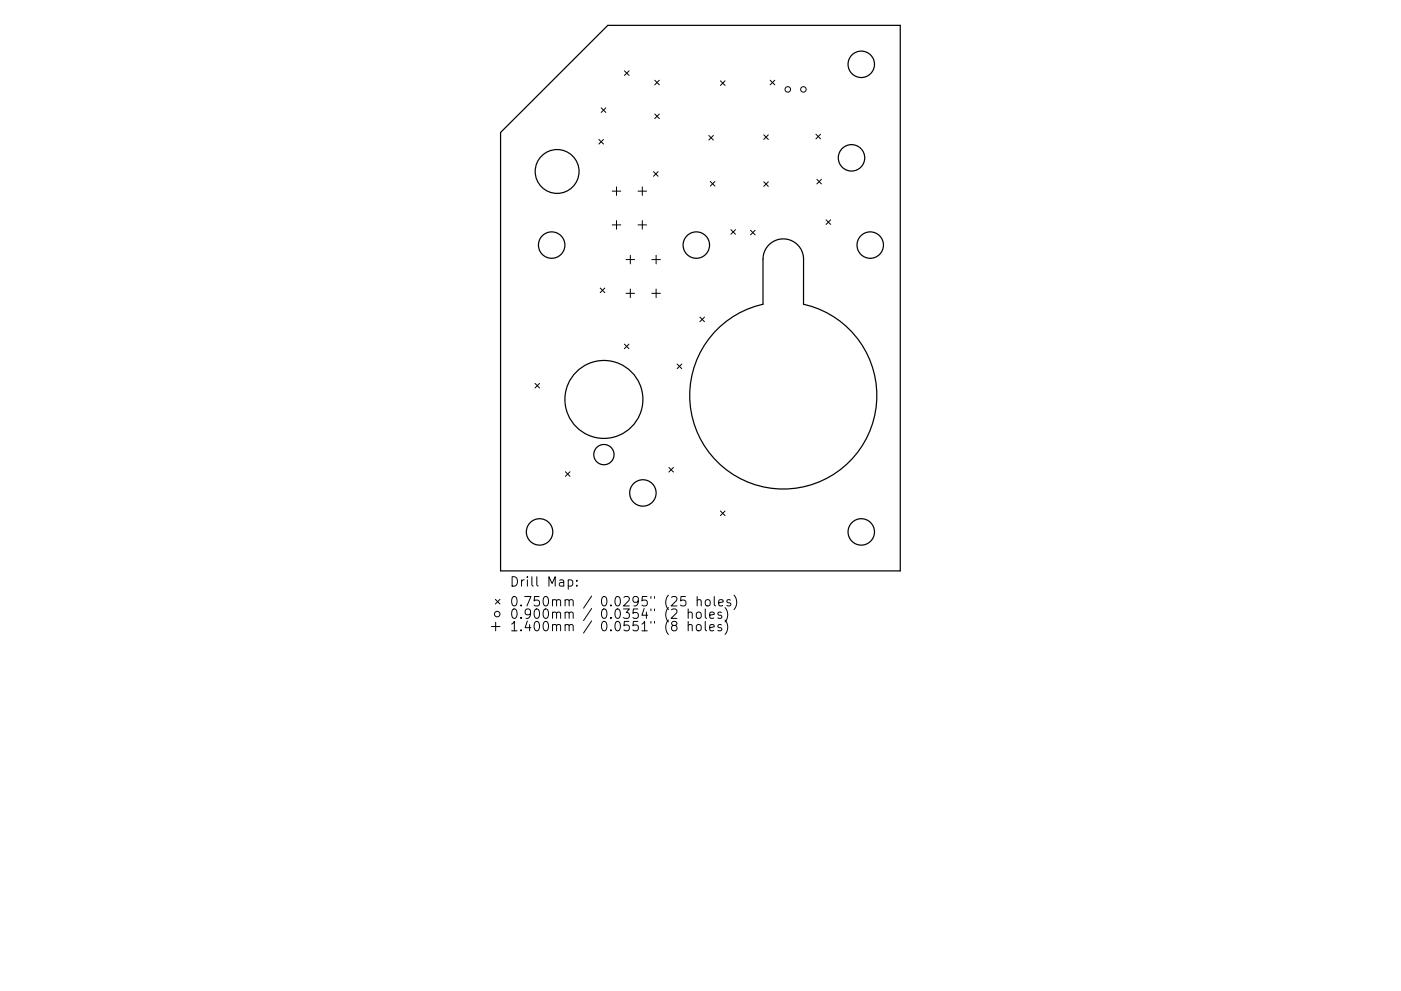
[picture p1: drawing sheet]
<svg xmlns="http://www.w3.org/2000/svg" width="297mm" height="210mm" viewBox="0 0 297 210" stroke-linecap="round" stroke-linejoin="round" font-family="sans-serif">
<defs><g id="words">
<g font-size="2.8">
<text x="108" y="124.5">Drill Map:</text>
<text x="108" y="128.7">0.750mm / 0.0295&quot; (25 holes)</text>
<text x="108" y="131.3">0.900mm / 0.0354&quot; (2 holes)</text>
<text x="108" y="133.9">1.400mm / 0.0551&quot; (8 holes)</text>
</g>
</g></defs>
<g fill="none" stroke="#000" stroke-width=".26">
<path d="M128.9 5.4h62v115.7h-84.8v-93zM163 51.9a4.3 4.3 0 0 1 4.7-.9 4.3 4.3 0 0 1 2.7 4v9.5a19.8 19.8 0 0 1 12.1 30.6 19.8 19.8 0 0 1-32.8 0 19.8 19.8 0 0 1 12.1-30.6v-9.5a4.3 4.3 0 0 1 1.2-3.1z"/>
<circle cx="182.6" cy="13.6" r="2.8"/>
<circle cx="118.1" cy="36.4" r="4.6"/>
<circle cx="180.5" cy="33.5" r="2.8"/>
<circle cx="117" cy="52" r="2.8"/>
<circle cx="147.6" cy="52" r="2.8"/>
<circle cx="184.5" cy="52" r="2.8"/>
<circle cx="128" cy="84.7" r="8.3"/>
<circle cx="128" cy="96.5" r="2.15"/>
<circle cx="114.4" cy="112.9" r="2.8"/>
<circle cx="136.3" cy="104.6" r="2.8"/>
<circle cx="182.6" cy="112.9" r="2.8"/>
</g>
<g fill="none" stroke="#000" stroke-width=".21">
<path d="M132.4 15l1 1M133.4 15l-1 1M138.8 17l1 1M139.8 17l-1 1M152.7 17.2l1 .9M153.7 17.2l-1 .9M163.3 17l1 1M164.3 17l-1 1M127 29.6l.9 1M127.5 22.9l.9 1M127.9 29.6l-.9 1M128.4 22.9l-.9 1"/>
<path d="M130.7 39.6v1.9M136.2 39.6v1.9M138.6 36.4l.9 1M138.8 24.2l1 1M139.5 36.4l-.9 1M139.8 24.2l-1 1M150.3 28.7l1 1M150.6 38.5l1 1M151.3 28.7l-1 1M151.6 38.5l-1 1M161.9 28.6l1 1M161.9 38.6l1 .9"/>
<path d="M162.9 28.6l-1 1M162.9 38.6l-1 .9M173 28.5l1 1M173.2 38l1 1M174 28.5l-1 1M174.2 38l-1 1M129.8 40.6h1.8M129.8 47.7h1.8M130.7 46.8v1.8M132.7 55.1h1.9M133.6 54.2v1.8M135.3 40.6h1.8"/>
<path d="M135.3 47.7h1.8M136.2 46.8v1.8M138.2 55.1h1.8M139.1 54.2v1.8M155 48.7l.9 1M155.9 48.7l-.9 1M159.1 48.9l1 .9M160.1 48.9l-1 .9M175.1 46.6l1 1M176.1 46.6l-1 1M127.3 61.1l.9 1M128.2 61.1l-.9 1"/>
<path d="M132.4 73l.9 1M132.7 62.2h1.9M133.3 73l-.9 1M133.6 61.3v1.8M138.2 62.2h1.8M139.1 61.3v1.8M143.6 77.2l.9 1M144.5 77.2l-.9 1M148.4 67.3l1 1M149.4 67.3l-1 1M113.4 81.3l1 1M114.4 81.3l-1 1"/>
<path d="M141.8 99.2l1 1M142.8 99.2l-1 1M119.9 100.1l.9 1M120.8 100.1l-.9 1M152.7 108.4l1 1M153.7 108.4l-1 1M104.2 132.9h1.8M105 127.2l1 .9M105.1 132v1.8M106 127.2l-1 .9M120.5 123.1l.6-.1 .3 .4v.6l-.2 .3h-.7M122.3 124.2v.2"/>
<path d="M122.3 123.1v.2M145.3 126.6h-.9l-.1 .9 .3-.2 .6 .1 .2 .3-.1 .7-.2 .2h-.5l-.3-.2M145.9 130.1a.5 .5 0 0 1 .9 0v1.1M145.9 132.7a.5 .5 0 0 1 .9 .1v1M145.9 129.2v2M145.9 131.8v2M147.7 130.1a.54 .54 0 0 1 .6-.2 .54 .54 0 0 1 .4 .3v.6a.54 .54 0 0 1-.6 .4 .54 .54 0 0 1-.5-.4zM147.7 132.7a.54 .54 0 0 1 .6-.2 .54 .54 0 0 1 .4 .4v.6a.54 .54 0 0 1-.6 .4 .54 .54 0 0 1-.5-.4zM147.8 127.4l.3-.2 .5 .1 .1 1.3M147.8 126.6v2M149.5 129.2v1.7l.3 .3M149.5 131.8v1.8l.3 .2"/>
<path d="M149.6 127.4l.3-.2a.54 .54 0 0 1 .7 .4v.6a.54 .54 0 0 1-.5 .4 .54 .54 0 0 1-.6-.4zM150.5 130.5l.9-.2-.1-.3-.5-.1-.3 .2 .1 1h.7M150.5 133.2l.9-.2-.1-.4-.5-.1-.3 .3 .1 .9h.7M151.4 126.6v1.7l.3 .3M152.4 127.9l.9-.2-.1-.4-.5-.1-.3 .3 .1 1h.7M153 130l-.5-.1-.3 .2 .1 .3 .7 .2v.5h-.8M153 132.6l-.5-.1-.3 .3 .1 .3 .7 .2v.4h-.8M153.7 128.9a2.29 2.29 0 0 1 0 3.1M153.7 131.6a2.29 2.29 0 0 1 0 3M154.9 127.3l-.5-.1-.3 .3 .1 .3 .7 .2v.5h-.8M155.6 126.3a2.29 2.29 0 0 1 0 3"/>
<circle cx="167" cy="19" r=".59"/>
<circle cx="170.3" cy="19" r=".59"/>
<circle cx="105.4" cy="130.3" r=".59"/>
</g>
<use href="#words"/>
</svg>
